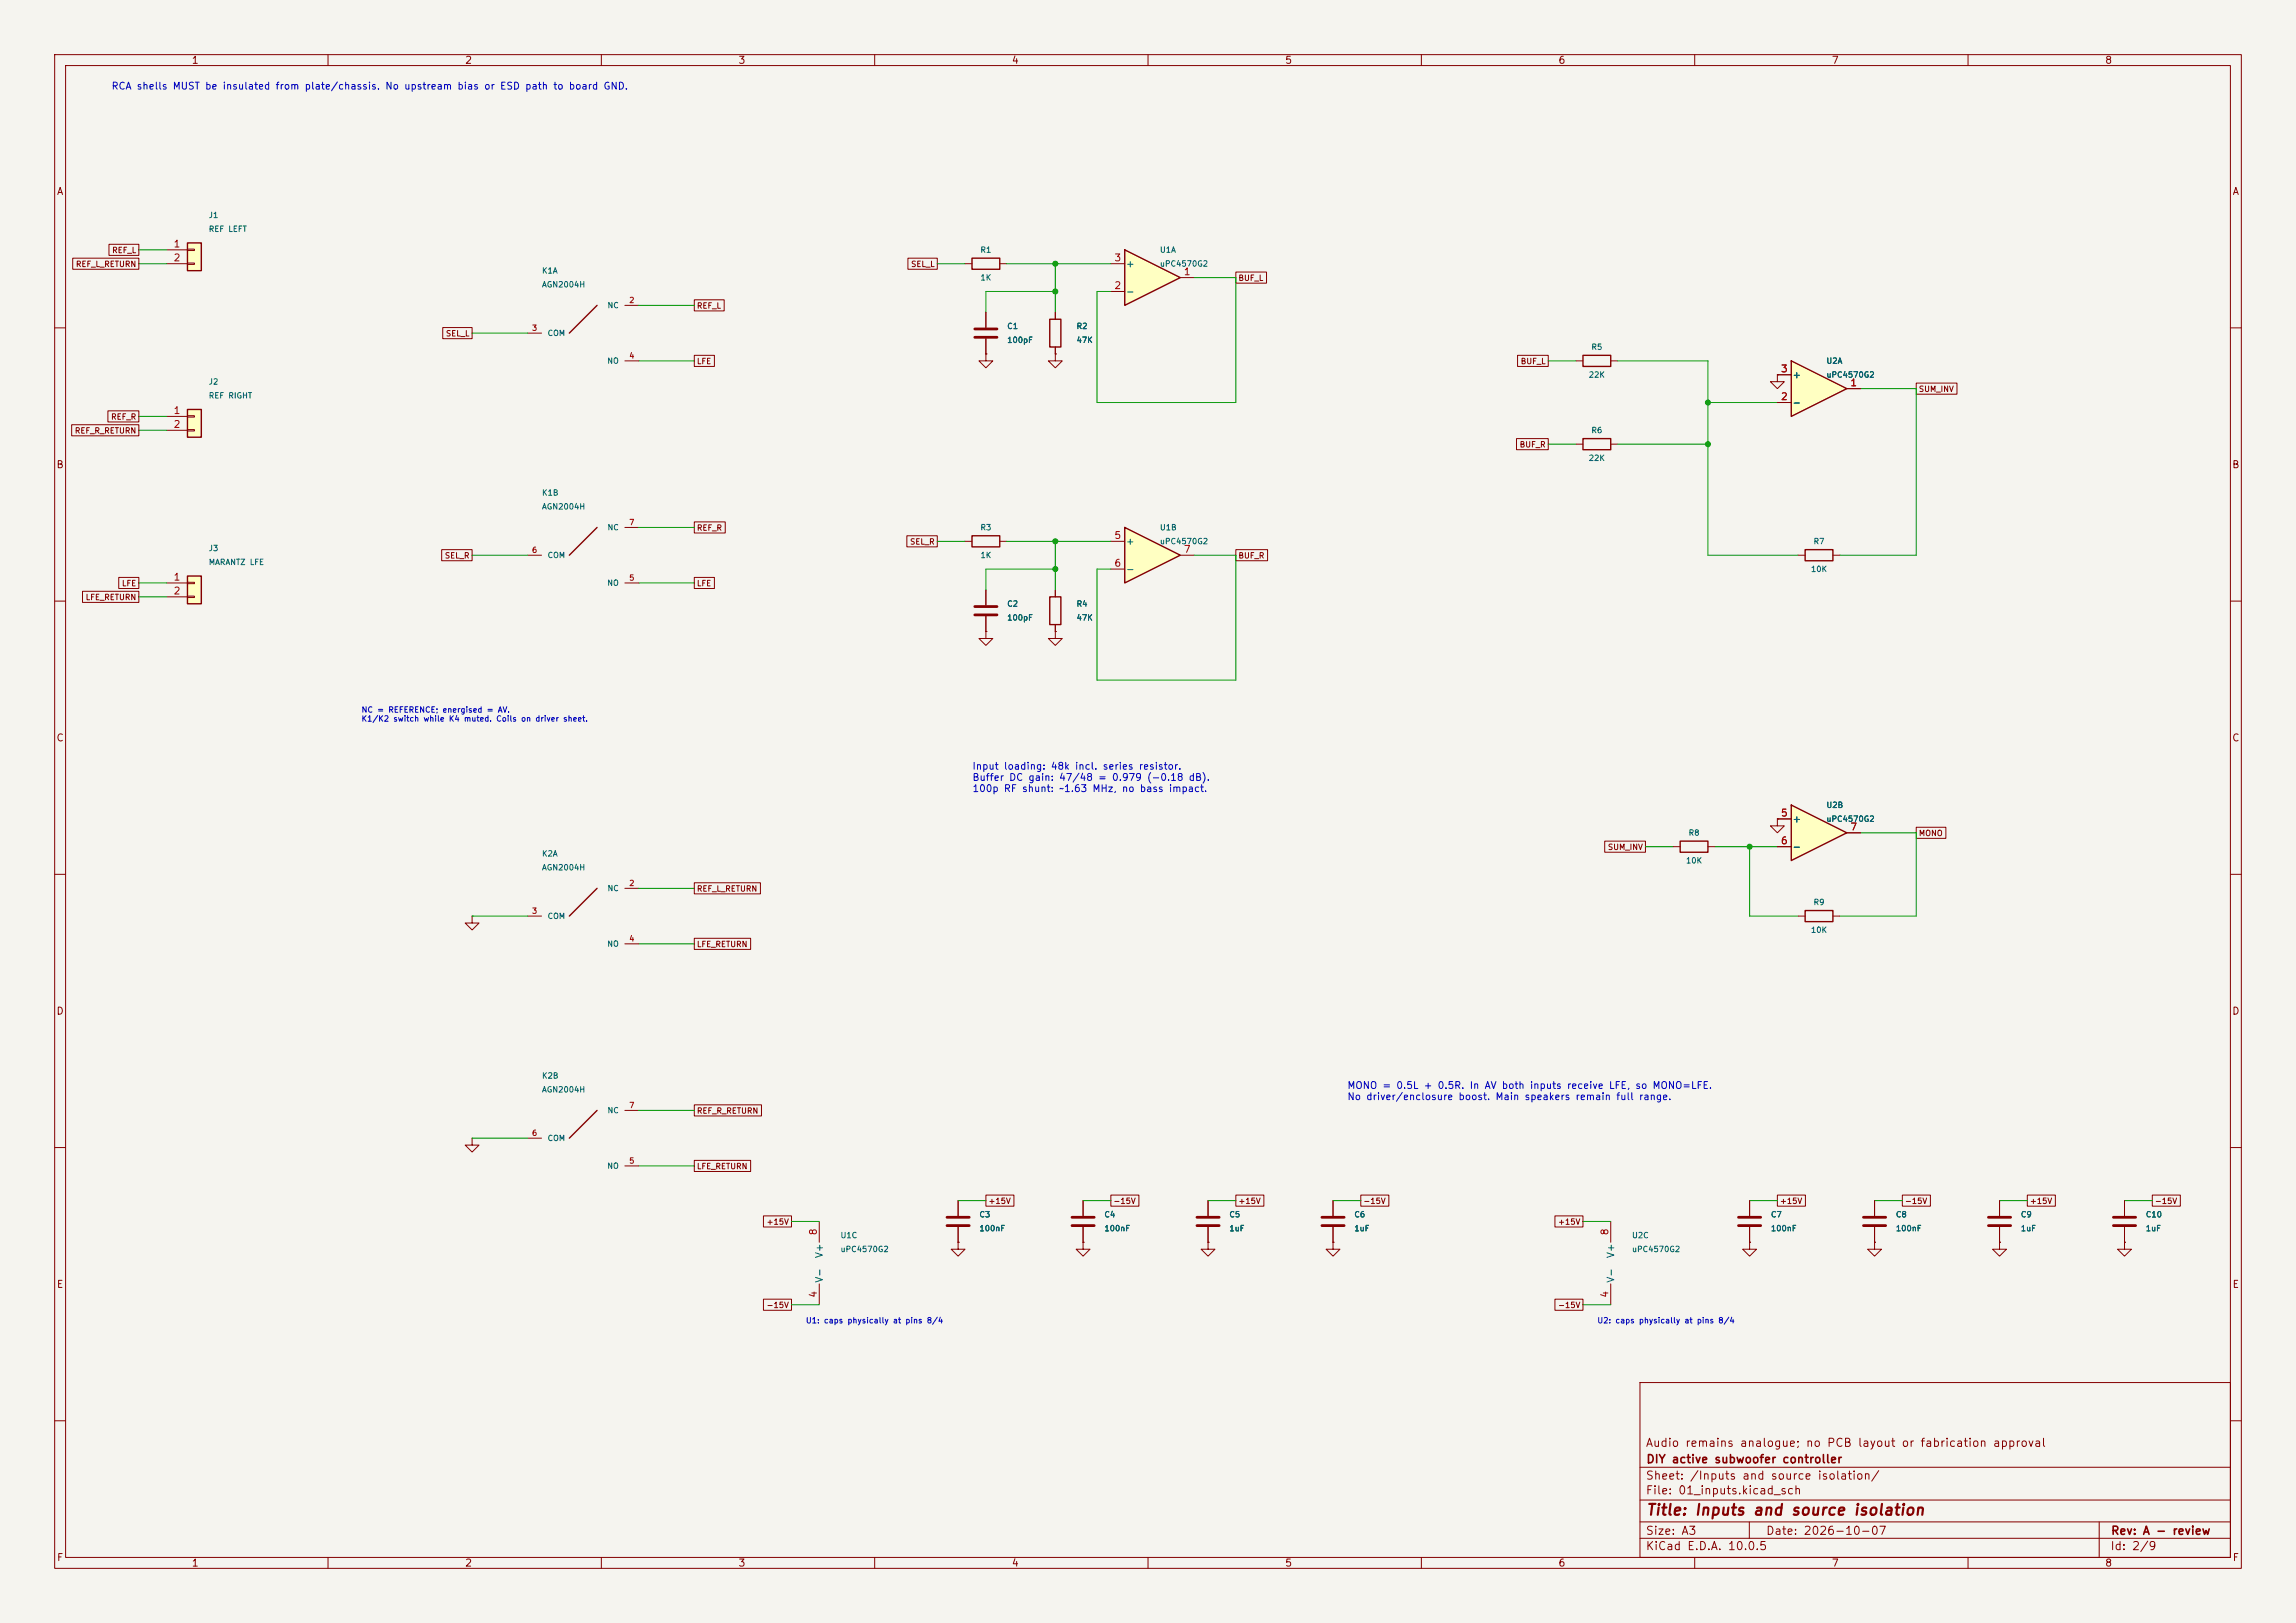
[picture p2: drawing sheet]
<svg xmlns="http://www.w3.org/2000/svg" width="420mm" height="297mm" viewBox="0 0 420 297" stroke-linecap="round" stroke-linejoin="round" font-family="sans-serif">
<defs><g id="words">
<text font-size="2" fill="#840000" x="301" y="277.8">Title: Inputs and source isolation</text>
<g font-size="1.5" fill="#840000">
<text x="300.9" y="265.1">Audio remains analogue; no PCB layout or fabrication approval</text>
<text x="301" y="268.1">DIY active subwoofer controller</text>
<text x="300.9" y="273.8">File: 01_inputs.kicad_sch</text>
<text x="300.9" y="271.1">Sheet: /Inputs and source isolation/</text>
<text x="300.9" y="281.2">Size: A3</text>
<text x="322.9" y="281.2">Date: 2026-10-07</text>
<text x="386" y="281.2">Rev: A - review</text>
<text x="300.9" y="284">KiCad E.D.A. 10.0.5</text>
<text x="385.9" y="284">Id: 2/9</text>
</g>
<g font-size="1.3" fill="#840000">
<text x="35" y="12">1</text>
<text x="85" y="12">2</text>
<text x="135" y="12">3</text>
<text x="185" y="12">4</text>
<text x="235" y="12">5</text>
<text x="285" y="12">6</text>
<text x="335" y="12">7</text>
<text x="385" y="12">8</text>
<text x="10.3" y="36">A</text>
<text x="408.3" y="36">A</text>
<text x="10.2" y="86">B</text>
<text x="408.2" y="86">B</text>
<text x="10.2" y="136">C</text>
<text x="408.2" y="136">C</text>
<text x="10.2" y="186">D</text>
<text x="408.2" y="186">D</text>
<text x="10.3" y="236">E</text>
<text x="408.3" y="236">E</text>
<text x="10.3" y="286">F</text>
<text x="35" y="287">1</text>
<text x="85" y="287">2</text>
<text x="135" y="287">3</text>
<text x="185" y="287">4</text>
<text x="235" y="287">5</text>
<text x="285" y="287">6</text>
<text x="335" y="287">7</text>
<text x="385" y="287">8</text>
<text x="408.3" y="286">F</text>
</g>
<g font-size="1.3" fill="#0000c2">
<text x="20.3" y="16.7">RCA shells MUST be insulated from plate/chassis. No upstream bias or ESD path to board GND.</text>
<text x="177.8" y="141.2">Input loading: 48k incl. series resistor.</text>
<text x="177.8" y="143.2">Buffer DC gain: 47/48 = 0.979 (-0.18 dB).</text>
<text x="177.8" y="145.2">100p RF shunt: ~1.63 MHz, no bass impact.</text>
<text x="246.4" y="199.6">MONO = 0.5L + 0.5R. In AV both inputs receive LFE, so MONO=LFE.</text>
<text x="246.4" y="201.6">No driver/enclosure boost. Main speakers remain full range.</text>
</g>
<g font-size="1.3" fill="#a90000">
<text x="31.7" y="45.6">1</text>
<text x="31.7" y="48.1">2</text>
<text x="203.7" y="53.2">2</text>
<text x="203.7" y="48.1">3</text>
<text x="216.4" y="50.7">1</text>
<text x="325.7" y="68.4">3</text>
<text x="338.4" y="71">1</text>
<text x="31.7" y="76.1">1</text>
<text x="325.7" y="73.5">2</text>
<text x="31.7" y="78.6">2</text>
<text x="203.7" y="98.9">5</text>
<text x="216.4" y="101.5">7</text>
<text x="31.7" y="106.5">1</text>
<text x="203.7" y="104">6</text>
<text x="31.7" y="109.1">2</text>
<text x="325.7" y="149.7">5</text>
<text x="325.7" y="154.8">6</text>
<text x="338.4" y="152.3">7</text>
<text x="149.7" y="226.2" transform="rotate(-90 149.7 226.2)">8</text>
<text x="294.5" y="226.2" transform="rotate(-90 294.5 226.2)">8</text>
<text x="149.7" y="237.6" transform="rotate(-90 149.7 237.6)">4</text>
<text x="294.5" y="237.6" transform="rotate(-90 294.5 237.6)">4</text>
</g>
<g font-size="1.3" fill="#006464">
<text x="205.8" y="49.2">+</text>
<text x="205.8" y="54.3">-</text>
<text x="327.8" y="69.5">+</text>
<text x="327.8" y="74.6">-</text>
<text x="205.8" y="100">+</text>
<text x="205.8" y="105.1">-</text>
<text x="327.8" y="150.8">+</text>
<text x="327.8" y="155.9">-</text>
<text x="150.8" y="230.3" transform="rotate(-90 150.8 230.3)">V+</text>
<text x="295.6" y="230.3" transform="rotate(-90 295.6 230.3)">V+</text>
<text x="150.8" y="234.8" transform="rotate(-90 150.8 234.8)">V-</text>
<text x="295.6" y="234.8" transform="rotate(-90 295.6 234.8)">V-</text>
</g>
<g font-size="1" fill="#006464">
<text x="38.1" y="40.1">J1</text>
<text x="38.1" y="42.7">REF LEFT</text>
<text x="179.2" y="46.5">R1</text>
<text x="212.1" y="46.5">U1A</text>
<text x="99" y="50.3">K1A</text>
<text x="99" y="52.8">AGN2004H</text>
<text x="179.2" y="51.6">1K</text>
<text x="212.1" y="49">uPC4570G2</text>
<text x="111" y="56.6">NC</text>
<text x="100.1" y="61.7">COM</text>
<text x="184.1" y="60.5">C1</text>
<text x="184.1" y="63">100pF</text>
<text x="196.8" y="60.5">R2</text>
<text x="196.8" y="63">47K</text>
<text x="291" y="64.3">R5</text>
<text x="38.1" y="70.6">J2</text>
<text x="111" y="66.8">NO</text>
<text x="290.5" y="69.3">22K</text>
<text x="334" y="66.8">U2A</text>
<text x="334" y="69.3">uPC4570G2</text>
<text x="38.1" y="73.2">REF RIGHT</text>
<text x="291" y="79.5">R6</text>
<text x="290.5" y="84.6">22K</text>
<text x="99" y="90.9">K1B</text>
<text x="99" y="93.5">AGN2004H</text>
<text x="38.1" y="101.1">J3</text>
<text x="111" y="97.3">NC</text>
<text x="179.2" y="97.3">R3</text>
<text x="212.1" y="97.3">U1B</text>
<text x="212.1" y="99.8">uPC4570G2</text>
<text x="331.6" y="99.8">R7</text>
<text x="38.1" y="103.6">MARANTZ LFE</text>
<text x="100.1" y="102.4">COM</text>
<text x="111" y="107.4">NO</text>
<text x="179.2" y="102.4">1K</text>
<text x="331.2" y="104.9">10K</text>
<text x="184.1" y="111.3">C2</text>
<text x="184.1" y="113.8">100pF</text>
<text x="196.8" y="111.3">R4</text>
<text x="196.8" y="113.8">47K</text>
<text x="334" y="148.1">U2B</text>
<text x="308.8" y="153.2">R8</text>
<text x="334" y="150.6">uPC4570G2</text>
<text x="99" y="157">K2A</text>
<text x="99" y="159.5">AGN2004H</text>
<text x="308.3" y="158.2">10K</text>
<text x="111" y="163.3">NC</text>
<text x="331.6" y="165.9">R9</text>
<text x="100.1" y="168.4">COM</text>
<text x="111" y="173.5">NO</text>
<text x="331.2" y="170.9">10K</text>
<text x="99" y="197.6">K2B</text>
<text x="99" y="200.2">AGN2004H</text>
<text x="111" y="204">NC</text>
<text x="100.1" y="209">COM</text>
<text x="111" y="214.1">NO</text>
<text x="153.7" y="226.8">U1C</text>
<text x="179.1" y="223">C3</text>
<text x="179.1" y="225.6">100nF</text>
<text x="201.9" y="223">C4</text>
<text x="201.9" y="225.6">100nF</text>
<text x="224.8" y="223">C5</text>
<text x="224.8" y="225.6">1uF</text>
<text x="247.6" y="223">C6</text>
<text x="247.6" y="225.6">1uF</text>
<text x="298.4" y="226.8">U2C</text>
<text x="323.8" y="223">C7</text>
<text x="323.8" y="225.6">100nF</text>
<text x="346.7" y="223">C8</text>
<text x="346.7" y="225.6">100nF</text>
<text x="369.6" y="223">C9</text>
<text x="369.6" y="225.6">1uF</text>
<text x="392.4" y="223">C10</text>
<text x="392.4" y="225.6">1uF</text>
<text x="153.7" y="229.4">uPC4570G2</text>
<text x="298.4" y="229.4">uPC4570G2</text>
</g>
<g font-size="1" fill="#840000">
<text x="20.4" y="46.6">REF_L</text>
<text x="13.8" y="49.1">REF_L_RETURN</text>
<text x="166.6" y="49.1">SEL_L</text>
<text x="226.4" y="51.6">BUF_L</text>
<text x="127.4" y="56.7">REF_L</text>
<text x="81.5" y="61.8">SEL_L</text>
<text x="127.4" y="66.9">LFE</text>
<text x="278.1" y="66.9">BUF_L</text>
<text x="350.9" y="72">SUM_INV</text>
<text x="20.2" y="77">REF_R</text>
<text x="13.6" y="79.6">REF_R_RETURN</text>
<text x="277.9" y="82.1">BUF_R</text>
<text x="127.4" y="97.4">REF_R</text>
<text x="166.4" y="99.9">SEL_R</text>
<text x="22.2" y="107.5">LFE</text>
<text x="81.3" y="102.4">SEL_R</text>
<text x="127.4" y="107.5">LFE</text>
<text x="226.4" y="102.4">BUF_R</text>
<text x="15.6" y="110.1">LFE_RETURN</text>
<text x="294" y="155.8">SUM_INV</text>
<text x="350.9" y="153.2">MONO</text>
<text x="127.4" y="163.4">REF_L_RETURN</text>
<text x="127.4" y="173.6">LFE_RETURN</text>
<text x="127.4" y="204">REF_R_RETURN</text>
<text x="127.4" y="214.2">LFE_RETURN</text>
<text x="180.7" y="220.6">+15V</text>
<text x="203.6" y="220.6">-15V</text>
<text x="226.4" y="220.6">+15V</text>
<text x="249.3" y="220.6">-15V</text>
<text x="325.5" y="220.6">+15V</text>
<text x="348.4" y="220.6">-15V</text>
<text x="371.2" y="220.6">+15V</text>
<text x="394.1" y="220.6">-15V</text>
<text x="140.1" y="224.4">+15V</text>
<text x="284.9" y="224.4">+15V</text>
<text x="140.1" y="239.6">-15V</text>
<text x="284.9" y="239.6">-15V</text>
</g>
<g font-size="1" fill="#a90000">
<text x="115" y="55.7">2</text>
<text x="97.2" y="60.8">3</text>
<text x="115" y="65.9">4</text>
<text x="97.2" y="101.4">6</text>
<text x="115" y="96.3">7</text>
<text x="115" y="106.5">5</text>
<text x="97.2" y="167.5">3</text>
<text x="115" y="162.4">2</text>
<text x="115" y="172.5">4</text>
<text x="115" y="203">7</text>
<text x="97.2" y="208.1">6</text>
<text x="115" y="213.2">5</text>
</g>
<g font-size="1" fill="#0000c2">
<text x="66" y="130.7">NC = REFERENCE; energised = AV.</text>
<text x="66" y="132.3">K1/K2 switch while K4 muted. Coils on driver sheet.</text>
<text x="147.3" y="242.4">U1: caps physically at pins 8/4</text>
<text x="292.1" y="242.4">U2: caps physically at pins 8/4</text>
</g>
</g></defs>
<path d="M0 0h420v297h-420z" fill="#f5f4ef" stroke="#f5f4ef" stroke-width=".18"/>
<g fill="none" stroke="#840000" stroke-width=".18">
<path d="M10 10h400v277h-400zM12 12h396v273h-396zM60 10v2M110 10v2M160 10v2M210 10v2M260 10v2M310 10v2M360 10v2M10 60h2M408 60h2M10 110h2"/>
<path d="M408 110h2M10 160h2M408 160h2M10 210h2M408 210h2M300 253h108v32h-108zM10 260h2M300 278.5h108M300 274.5h108M300 268.5h108M320 278.5v3M384 278.5v6.5"/>
<path d="M408 260h2M60 285v2M110 285v2M160 285v2M210 285v2M260 285v2M300 281.5h108M310 285v2M360 285v2"/>
</g>
<path d="M34.3 74.9h2.5v5.1h-2.5z" fill="#ffffc2"/>
<path d="M34.3 74.9h2.5v5.1h-2.5z" fill="none" stroke="#840000" stroke-width=".25"/>
<path d="M30.5 76.2h3.8M30.5 78.7h3.8M34.3 76.1h1.3v.2h-1.3zM34.3 78.6h1.3v.3h-1.3zM243.8 219.7v2.8M365.8 219.7v2.8M388.6 219.7v2.8M243.8 224.5v2.8M365.8 224.5v2.8M388.6 224.5v2.8" fill="none" stroke="#840000" stroke-width=".18"/>
<path d="M241.8 222.8h4.1M241.8 224.3h4.1M363.7 222.8h4.1M363.7 224.3h4.1M386.6 222.8h4.1M386.6 224.3h4.1" fill="none" stroke="#840000" stroke-width=".51"/>
<path d="M327.7 147.3l10.1 5.1-10.1 5.1z" fill="#ffffc2"/>
<path d="M327.7 147.3l10.1 5.1-10.1 5.1z" fill="none" stroke="#840000" stroke-width=".25"/>
<g fill="none" stroke="#840000" stroke-width=".18">
<path d="M325.1 68.6v1.3h1.3l-1.3 1.2-1.3-1.2h1.3M325.1 68.6h.1M325.1 149.9h2.6M325.1 154.9h2.6M337.8 152.4h2.6M320 219.7v2.8M320 227.3v1.3h1.3l-1.3 1.3-1.2-1.3h1.2M320 227.3h.1M320 224.5v2.8M342.9 227.3v1.3h1.3l-1.3 1.3-1.3-1.3h1.3M342.9 227.3h.1M365.8 227.3v1.3h1.2l-1.2 1.3-1.3-1.3h1.3"/>
<path d="M365.8 227.3h.1M388.6 227.3v1.3h1.3l-1.3 1.3-1.3-1.3h1.3M388.6 227.3h.1"/>
</g>
<path d="M318 222.8h4.1M318 224.3h4.1" fill="none" stroke="#840000" stroke-width=".51"/>
<path d="M327.7 66l10.1 5.1-10.1 5.1z" fill="#ffffc2"/>
<path d="M327.7 66l10.1 5.1-10.1 5.1zM177.8 98h5.1v2.1h-5.1zM330.2 166.6h5.1v2.1h-5.1z" fill="none" stroke="#840000" stroke-width=".25"/>
<path d="M325.1 73.7h2.6M325.1 68.6h2.6M337.8 71.1h2.6M176.5 99.1h1.3M182.9 99.1h1.2M328.9 167.6h1.3M335.3 167.6h1.2M342.9 219.7v2.8M294.6 223.5v3.8M294.6 234.9v3.9M342.9 224.5v2.8" fill="none" stroke="#840000" stroke-width=".18"/>
<path d="M340.9 222.8h4M340.9 224.3h4" fill="none" stroke="#840000" stroke-width=".51"/>
<path d="M205.7 45.7l10.2 5.1-10.2 5.1z" fill="#ffffc2"/>
<path d="M205.7 45.7l10.2 5.1-10.2 5.1zM289.6 65h5v2.1h-5zM289.6 80.3h5v2h-5z" fill="none" stroke="#840000" stroke-width=".25"/>
<path d="M203.2 53.3h2.5M203.2 48.3h2.5M215.9 50.8h2.5M288.3 66h1.3M294.6 66h1.3M288.3 81.3h1.3M294.6 81.3h1.3" fill="none" stroke="#840000" stroke-width=".18"/>
<path d="M205.7 96.5l10.2 5.1-10.2 5.1z" fill="#ffffc2"/>
<path d="M177.8 47.2h5.1v2.1h-5.1zM192 58.4h2.1v5.1h-2.1zM205.7 96.5l10.2 5.1-10.2 5.1zM330.2 100.6h5.1v2h-5.1zM307.3 153.9h5.1v2.1h-5.1z" fill="none" stroke="#840000" stroke-width=".25"/>
<g fill="none" stroke="#840000" stroke-width=".18">
<path d="M176.5 48.3h1.3M180.3 57.2v2.7M182.9 48.3h1.2M193 57.2v1.2M180.3 64.8v1.2h1.3l-1.3 1.3-1.2-1.3h1.2M180.3 64.8h.1M180.3 62v2.8M193 64.8v1.2h1.3l-1.3 1.3-1.2-1.3h1.2M193 64.8h.1M193 63.5v1.3M203.2 99.1h2.5M203.2 104.1h2.5"/>
<path d="M215.9 101.6h2.5M328.9 101.6h1.3M335.3 101.6h1.2M306.1 154.9h1.2M312.4 154.9h1.3M325.1 149.9v1.2h1.3l-1.3 1.3-1.3-1.3h1.3M325.1 149.9h.1M175.3 219.7v2.8M198.1 219.7v2.8M221 219.7v2.8M175.3 227.3v1.3h1.2l-1.2 1.3-1.3-1.3h1.3M175.3 227.3h.1"/>
<path d="M175.3 224.5v2.8M198.1 227.3v1.3h1.3l-1.3 1.3-1.3-1.3h1.3M198.1 227.3h.1M198.1 224.5v2.8M221 227.3v1.3h1.2l-1.2 1.3-1.3-1.3h1.3M221 227.3h.1M221 224.5v2.8M243.8 227.3v1.3h1.3l-1.3 1.3-1.2-1.3h1.2M243.8 227.3h.1"/>
</g>
<path d="M178.3 60.2h4.1M178.3 61.7h4.1M173.2 222.8h4.1M173.2 224.3h4.1M196.1 222.8h4.1M196.1 224.3h4.1M218.9 222.8h4.1M218.9 224.3h4.1" fill="none" stroke="#840000" stroke-width=".51"/>
<path d="M34.3 44.5h2.5v5h-2.5z" fill="#ffffc2"/>
<path d="M34.3 44.5h2.5v5h-2.5zM109.2 162.6l-5.1 5M109.2 203.2l-5.1 5.1" fill="none" stroke="#840000" stroke-width=".25"/>
<g fill="none" stroke="#840000" stroke-width=".18">
<path d="M30.5 45.7h3.8M30.5 48.3h3.8M34.3 45.6h1.3v.2h-1.3zM34.3 48.1h1.3v.3h-1.3zM86.4 167.6v1.3h1.2l-1.2 1.3-1.3-1.3h1.3M86.4 167.6h.1M96.5 167.6h2.6M114.3 162.6h2.5M114.3 172.7h2.5M86.4 208.3v1.3h1.2l-1.2 1.2-1.3-1.2h1.3M86.4 208.3h.1M96.5 208.3h2.6"/>
<path d="M114.3 213.4h2.5M114.3 203.2h2.5"/>
</g>
<path d="M34.3 105.4h2.5v5.1h-2.5z" fill="#ffffc2"/>
<path d="M109.2 55.9l-5.1 5.1M109.2 96.5l-5.1 5.1M34.3 105.4h2.5v5.1h-2.5zM192 109.2h2.1v5.1h-2.1z" fill="none" stroke="#840000" stroke-width=".25"/>
<g fill="none" stroke="#840000" stroke-width=".18">
<path d="M13.3 47.2h12.1v2.1h-12.1zM19.9 44.7h5.5v2h-5.5zM81 59.9h5.4v2.1h-5.4zM114.3 55.9h2.5M127 54.9h5.5v2h-5.5zM166.1 47.2h5.3v2.1h-5.3zM180.3 57.2v2.7M193 57.2v1.2M226.1 49.8h5.6v2h-5.6zM13.1 77.7h12.3v2.1h-12.3zM19.7 75.2h5.7v2h-5.7zM96.5 61h2.6"/>
<path d="M114.3 66h2.5M127 65h3.7v2.1h-3.7zM180.3 64.8h.1M180.3 62v2.8M193 64.8h.1M193 63.5v1.3M277.6 65h5.6v2.1h-5.6zM325.1 68.6h.1M325.1 73.7h2.6M325.1 68.6h2.6M337.8 71.1h2.6M350.5 70.1h7.5v2h-7.5z"/>
<path d="M114.3 96.5h2.5M127 95.5h5.7v2h-5.7zM165.9 98h5.5v2.1h-5.5zM277.4 80.3h5.8v2h-5.8zM15.1 108.2h10.3v2h-10.3zM21.7 105.7h3.7v2h-3.7zM30.5 106.7h3.8M30.5 109.2h3.8M34.3 106.6h1.3v.2h-1.3zM34.3 109.1h1.3v.2h-1.3zM80.8 100.6h5.6v2h-5.6zM96.5 101.6h2.6"/>
<path d="M114.3 106.7h2.5M127 105.7h3.7v2h-3.7zM180.3 115.6v1.2h1.3l-1.3 1.3-1.2-1.3h1.2M180.3 115.6h.1M180.3 108v2.7M180.3 112.8v2.8M193 115.6v1.2h1.3l-1.3 1.3-1.2-1.3h1.2M193 115.6h.1M193 108v1.2M193 114.3v1.3M226.1 100.6h5.8v2h-5.8zM293.5 153.9h7.5v2.1h-7.5z"/>
<path d="M325.1 149.9h.1M325.1 149.9h2.6M325.1 154.9h2.6M337.8 152.4h2.6M350.5 151.4h5.4v2h-5.4zM127 171.7h10.3v2h-10.3zM127 161.5h12.1v2.1h-12.1zM127 212.3h10.3v2.1h-10.3zM127 202.2h12.3v2h-12.3zM175.3 219.7v2.8M180.3 218.7h5.2v2h-5.2zM198.1 219.7v2.8"/>
<path d="M203.2 218.7h5.1v2h-5.1zM221 219.7v2.8M226.1 218.7h5.1v2h-5.1zM243.8 219.7v2.8M248.9 218.7h5.2v2h-5.2zM320 219.7v2.8M325.1 218.7h5.2v2h-5.2zM342.9 219.7v2.8M348 218.7h5.1v2h-5.1zM365.8 219.7v2.8M370.8 218.7h5.2v2h-5.2zM388.6 219.7v2.8"/>
<path d="M393.7 218.7h5.1v2h-5.1zM139.6 237.7h5.2v2.1h-5.2zM139.6 222.5h5.2v2h-5.2zM149.9 223.5v3.8M149.9 234.9v3.9M175.3 227.3h.1M175.3 224.5v2.8M198.1 227.3h.1M198.1 224.5v2.8M221 227.3h.1M221 224.5v2.8M243.8 227.3h.1"/>
<path d="M243.8 224.5v2.8M284.4 222.5h5.2v2h-5.2zM284.4 237.7h5.2v2.1h-5.2zM320 227.3h.1M320 224.5v2.8M342.9 227.3h.1M342.9 224.5v2.8M365.8 227.3h.1M365.8 224.5v2.8M388.6 227.3h.1M388.6 224.5v2.8"/>
</g>
<path d="M178.3 111h4.1M178.3 112.5h4.1" fill="none" stroke="#840000" stroke-width=".51"/>
<g fill="none" stroke="#009600" stroke-width=".18">
<path d="M25.4 45.7h5.1M25.4 48.3h5.1M116.8 55.9h10.2M171.4 48.3h5.1M184.1 48.3h19.1M193 53.3h-12.7v3.9M193 48.3v8.9M218.4 50.8h7.7v22.9h-25.4v-20.4h2.5M25.4 76.2h5.1M25.4 78.7h5.1M86.4 61h10.1M116.8 66h10.2"/>
<path d="M283.2 66h5.1M295.9 66h16.5v35.6h16.5M312.4 73.7h12.7M340.4 71.1h10.1v30.5h-14M116.8 96.5h10.2M171.4 99.1h5.1M184.1 99.1h19.1M193 99.1v8.9M283.2 81.3h5.1M295.9 81.3h16.5M25.4 109.2h5.1M25.4 106.7h5.1"/>
<path d="M86.4 101.6h10.1M116.8 106.7h10.2M193 104.1h-12.7v3.9M218.4 101.6h7.7v22.9h-25.4v-20.4h2.5M301 154.9h5.1M313.7 154.9h11.4M320 154.9v12.7h8.9M340.4 152.4h10.1v15.2h-14M86.4 167.6h10.1M116.8 162.6h10.2M116.8 172.7h10.2M86.4 208.3h10.1"/>
<path d="M116.8 203.2h10.2M116.8 213.4h10.2M175.3 219.7h5M198.1 219.7h5.1M221 219.7h5.1M243.8 219.7h5.1M320 219.7h5.1M342.9 219.7h5.1M365.8 219.7h5M388.6 219.7h5.1M144.8 238.8h5.1M144.8 223.5h5.1"/>
<path d="M289.6 238.8h5M289.6 223.5h5"/>
</g>
<g fill="#009600" stroke="#009600" stroke-width=".18">
<circle cx="312.4" cy="73.7" r=".46"/>
<circle cx="312.4" cy="81.3" r=".46"/>
<circle cx="320" cy="154.9" r=".46"/>
<circle cx="193" cy="48.3" r=".46"/>
<circle cx="193" cy="53.3" r=".46"/>
<circle cx="193" cy="104.1" r=".46"/>
<circle cx="193" cy="99.1" r=".46"/>
</g>
<use href="#words"/>
</svg>
